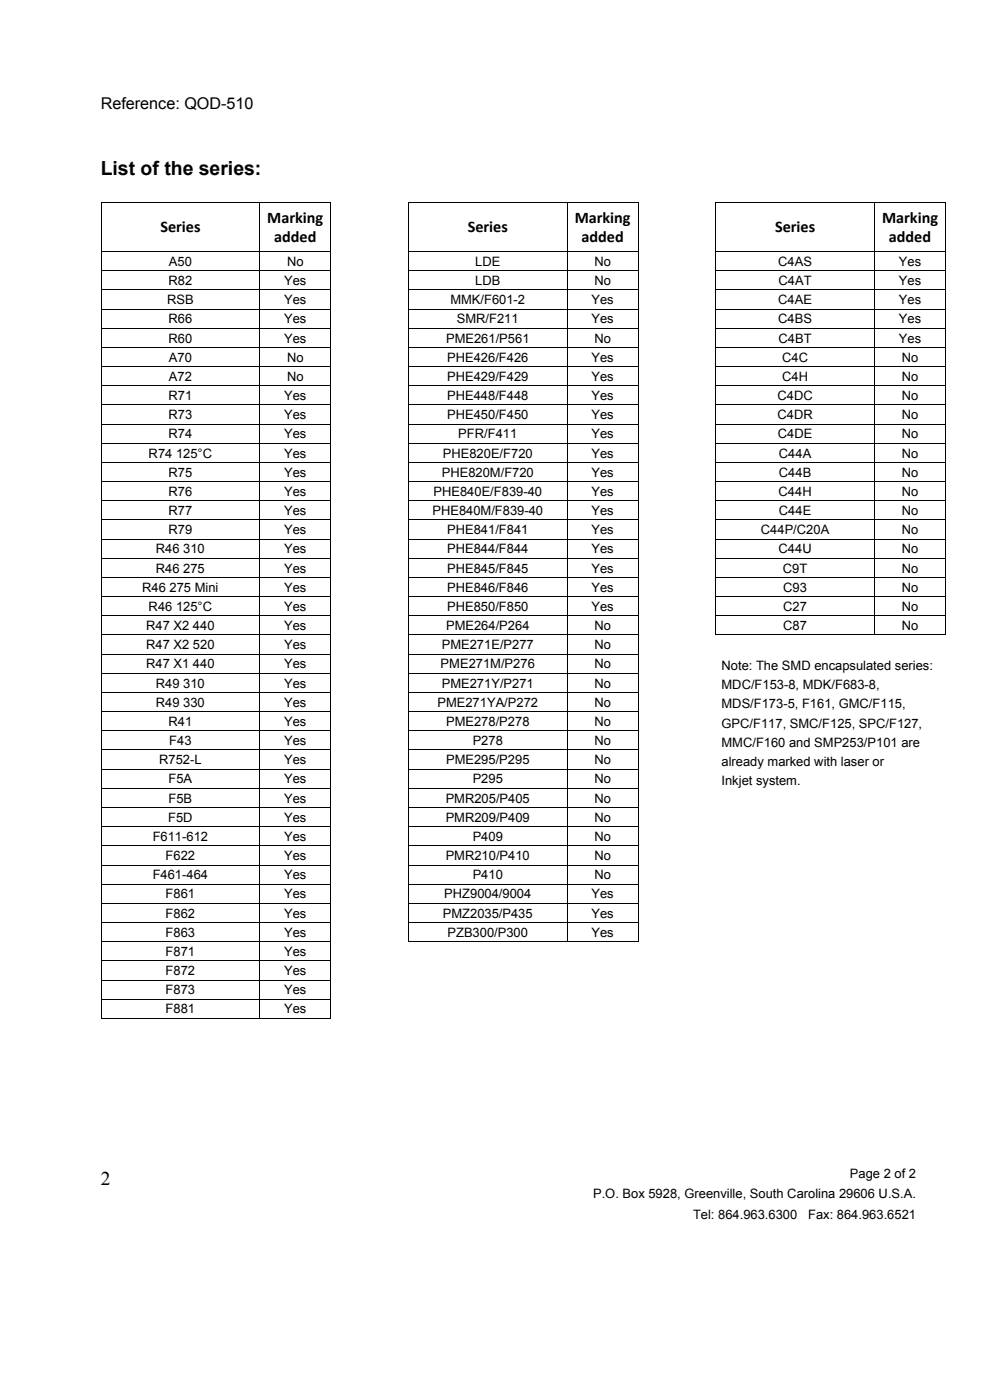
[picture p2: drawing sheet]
<svg xmlns="http://www.w3.org/2000/svg" width="210mm" height="297mm" viewBox="0 0 210 297" stroke-linecap="round" stroke-linejoin="round" font-family="sans-serif">
<defs><g id="words">
<g font-size="4.1">
<text x="21.4" y="37.2">List of the series:</text>
<text x="21.4" y="251.4">2</text>
</g>
<g font-size="3.4">
<text x="21.4" y="23.2">Reference: QOD-510</text>
<text x="56.7" y="47.2">Marking</text>
<text x="121.9" y="47.2">Marking</text>
<text x="187.1" y="47.2">Marking</text>
<text x="34" y="49.3">Series</text>
<text x="58.2" y="51.4">added</text>
<text x="99.2" y="49.3">Series</text>
<text x="123.4" y="51.4">added</text>
<text x="164.4" y="49.3">Series</text>
<text x="188.6" y="51.4">added</text>
</g>
<g font-size="2.7">
<text x="35.8" y="56.4">A50</text>
<text x="60.9" y="56.4">No</text>
<text x="100.8" y="56.4">LDE</text>
<text x="126.1" y="56.4">No</text>
<text x="165.1" y="56.4">C4AS</text>
<text x="190.7" y="56.4">Yes</text>
<text x="35.4" y="64.5">RSB</text>
<text x="35.8" y="60.5">R82</text>
<text x="60.3" y="60.5">Yes</text>
<text x="60.3" y="64.5">Yes</text>
<text x="95.5" y="64.5">MMK/F601-2</text>
<text x="100.8" y="60.5">LDB</text>
<text x="125.5" y="64.5">Yes</text>
<text x="126.1" y="60.5">No</text>
<text x="165.1" y="64.5">C4AE</text>
<text x="165.2" y="60.5">C4AT</text>
<text x="190.7" y="64.5">Yes</text>
<text x="190.7" y="60.5">Yes</text>
<text x="35.8" y="68.6">R66</text>
<text x="60.3" y="68.6">Yes</text>
<text x="96.9" y="68.6">SMR/F211</text>
<text x="125.5" y="68.6">Yes</text>
<text x="165.1" y="68.6">C4BS</text>
<text x="190.7" y="68.6">Yes</text>
<text x="35.8" y="72.7">R60</text>
<text x="35.8" y="76.7">A70</text>
<text x="60.3" y="72.7">Yes</text>
<text x="60.9" y="76.7">No</text>
<text x="94.6" y="72.7">PME261/P561</text>
<text x="94.9" y="76.7">PHE426/F426</text>
<text x="125.5" y="76.7">Yes</text>
<text x="126.1" y="72.7">No</text>
<text x="165.2" y="72.7">C4BT</text>
<text x="165.9" y="76.7">C4C</text>
<text x="190.7" y="72.7">Yes</text>
<text x="191.3" y="76.7">No</text>
<text x="35.8" y="80.8">A72</text>
<text x="60.9" y="80.8">No</text>
<text x="94.9" y="80.8">PHE429/F429</text>
<text x="125.5" y="80.8">Yes</text>
<text x="165.9" y="80.8">C4H</text>
<text x="191.3" y="80.8">No</text>
<text x="35.8" y="84.9">R71</text>
<text x="35.8" y="88.9">R73</text>
<text x="60.3" y="84.9">Yes</text>
<text x="60.3" y="88.9">Yes</text>
<text x="94.9" y="84.9">PHE448/F448</text>
<text x="94.9" y="88.9">PHE450/F450</text>
<text x="125.5" y="84.9">Yes</text>
<text x="125.5" y="88.9">Yes</text>
<text x="164.9" y="84.9">C4DC</text>
<text x="164.9" y="88.9">C4DR</text>
<text x="191.3" y="84.9">No</text>
<text x="191.3" y="88.9">No</text>
<text x="35.8" y="93">R74</text>
<text x="60.3" y="93">Yes</text>
<text x="97.2" y="93">PFR/F411</text>
<text x="125.5" y="93">Yes</text>
<text x="165" y="93">C4DE</text>
<text x="191.3" y="93">No</text>
<text x="31.5" y="97.1">R74 125°C</text>
<text x="35.8" y="101.1">R75</text>
<text x="60.3" y="97.1">Yes</text>
<text x="60.3" y="101.1">Yes</text>
<text x="93.7" y="101.1">PHE820M/F720</text>
<text x="93.9" y="97.1">PHE820E/F720</text>
<text x="125.5" y="97.1">Yes</text>
<text x="125.5" y="101.1">Yes</text>
<text x="165.2" y="97.1">C44A</text>
<text x="165.2" y="101.1">C44B</text>
<text x="191.3" y="97.1">No</text>
<text x="191.3" y="101.1">No</text>
<text x="35.8" y="105.2">R76</text>
<text x="60.3" y="105.2">Yes</text>
<text x="91.9" y="105.2">PHE840E/F839-40</text>
<text x="125.5" y="105.2">Yes</text>
<text x="165.2" y="105.2">C44H</text>
<text x="191.3" y="105.2">No</text>
<text x="35.8" y="109.3">R77</text>
<text x="35.8" y="113.3">R79</text>
<text x="60.3" y="109.3">Yes</text>
<text x="60.3" y="113.3">Yes</text>
<text x="91.7" y="109.3">PHE840M/F839-40</text>
<text x="94.9" y="113.3">PHE841/F841</text>
<text x="125.5" y="109.3">Yes</text>
<text x="125.5" y="113.3">Yes</text>
<text x="161.4" y="113.3">C44P/C20A</text>
<text x="165.2" y="109.3">C44E</text>
<text x="191.3" y="113.3">No</text>
<text x="191.3" y="109.3">No</text>
<text x="33.1" y="117.4">R46 310</text>
<text x="60.3" y="117.4">Yes</text>
<text x="94.9" y="117.4">PHE844/F844</text>
<text x="125.5" y="117.4">Yes</text>
<text x="165.2" y="117.4">C44U</text>
<text x="191.3" y="117.4">No</text>
<text x="30.2" y="125.5">R46 275 Mini</text>
<text x="33.1" y="121.5">R46 275</text>
<text x="60.3" y="125.5">Yes</text>
<text x="60.3" y="121.5">Yes</text>
<text x="94.9" y="121.5">PHE845/F845</text>
<text x="94.9" y="125.5">PHE846/F846</text>
<text x="125.5" y="121.5">Yes</text>
<text x="125.5" y="125.5">Yes</text>
<text x="166.1" y="121.5">C9T</text>
<text x="166.2" y="125.5">C93</text>
<text x="191.3" y="125.5">No</text>
<text x="191.3" y="121.5">No</text>
<text x="31.5" y="129.6">R46 125°C</text>
<text x="60.3" y="129.6">Yes</text>
<text x="94.9" y="129.6">PHE850/F850</text>
<text x="125.5" y="129.6">Yes</text>
<text x="166.2" y="129.6">C27</text>
<text x="191.3" y="129.6">No</text>
<text x="31" y="133.7">R47 X2 440</text>
<text x="31" y="137.7">R47 X2 520</text>
<text x="60.3" y="133.7">Yes</text>
<text x="60.3" y="137.7">Yes</text>
<text x="93.7" y="137.7">PME271E/P277</text>
<text x="94.6" y="133.7">PME264/P264</text>
<text x="126.1" y="133.7">No</text>
<text x="126.1" y="137.7">No</text>
<text x="166.2" y="133.7">C87</text>
<text x="191.3" y="133.7">No</text>
<text x="31" y="141.8">R47 X1 440</text>
<text x="60.3" y="141.8">Yes</text>
<text x="93.5" y="141.8">PME271M/P276</text>
<text x="126.1" y="141.8">No</text>
<text x="153.1" y="142.2">Note: The SMD encapsulated series:</text>
<text x="33.1" y="145.9">R49 310</text>
<text x="33.1" y="149.9">R49 330</text>
<text x="60.3" y="145.9">Yes</text>
<text x="60.3" y="149.9">Yes</text>
<text x="92.8" y="149.9">PME271YA/P272</text>
<text x="93.7" y="145.9">PME271Y/P271</text>
<text x="126.1" y="145.9">No</text>
<text x="126.1" y="149.9">No</text>
<text x="153.1" y="146.2">MDC/F153-8, MDK/F683-8,</text>
<text x="35.8" y="154">R41</text>
<text x="60.3" y="154">Yes</text>
<text x="94.6" y="154">PME278/P278</text>
<text x="126.1" y="154">No</text>
<text x="153.1" y="150.3">MDS/F173-5, F161, GMC/F115,</text>
<text x="153.1" y="154.4">GPC/F117, SMC/F125, SPC/F127,</text>
<text x="35.9" y="158.1">F43</text>
<text x="60.3" y="158.1">Yes</text>
<text x="100.3" y="158.1">P278</text>
<text x="126.1" y="158.1">No</text>
<text x="153.1" y="158.4">MMC/F160 and SMP253/P101 are</text>
<text x="33.8" y="162.1">R752-L</text>
<text x="35.8" y="166.2">F5A</text>
<text x="60.3" y="162.1">Yes</text>
<text x="60.3" y="166.2">Yes</text>
<text x="94.6" y="162.1">PME295/P295</text>
<text x="100.3" y="166.2">P295</text>
<text x="126.1" y="162.1">No</text>
<text x="126.1" y="166.2">No</text>
<text x="153.1" y="162.5">already marked with laser or</text>
<text x="153.1" y="166.6">Inkjet system.</text>
<text x="35.8" y="170.3">F5B</text>
<text x="60.3" y="170.3">Yes</text>
<text x="94.5" y="170.3">PMR205/P405</text>
<text x="126.1" y="170.3">No</text>
<text x="32.4" y="178.4">F611-612</text>
<text x="35.7" y="174.3">F5D</text>
<text x="60.3" y="178.4">Yes</text>
<text x="60.3" y="174.3">Yes</text>
<text x="94.5" y="174.3">PMR209/P409</text>
<text x="100.3" y="178.4">P409</text>
<text x="126.1" y="174.3">No</text>
<text x="126.1" y="178.4">No</text>
<text x="35.1" y="182.5">F622</text>
<text x="60.3" y="182.5">Yes</text>
<text x="94.5" y="182.5">PMR210/P410</text>
<text x="126.1" y="182.5">No</text>
<text x="32.4" y="186.5">F461-464</text>
<text x="35.1" y="190.6">F861</text>
<text x="60.3" y="186.5">Yes</text>
<text x="60.3" y="190.6">Yes</text>
<text x="94.2" y="190.6">PHZ9004/9004</text>
<text x="100.3" y="186.5">P410</text>
<text x="125.5" y="190.6">Yes</text>
<text x="126.1" y="186.5">No</text>
<text x="35.1" y="194.7">F862</text>
<text x="60.3" y="194.7">Yes</text>
<text x="93.9" y="194.7">PMZ2035/P435</text>
<text x="125.5" y="194.7">Yes</text>
<text x="35.1" y="198.7">F863</text>
<text x="35.1" y="202.8">F871</text>
<text x="60.3" y="198.7">Yes</text>
<text x="60.3" y="202.8">Yes</text>
<text x="94.9" y="198.7">PZB300/P300</text>
<text x="125.5" y="198.7">Yes</text>
<text x="35.1" y="206.9">F872</text>
<text x="60.3" y="206.9">Yes</text>
<text x="35.1" y="210.9">F873</text>
<text x="35.1" y="215">F881</text>
<text x="60.3" y="210.9">Yes</text>
<text x="60.3" y="215">Yes</text>
<text x="180.3" y="250">Page 2 of 2</text>
<text x="125.8" y="254.2">P.O. Box 5928, Greenville, South Carolina 29606 U.S.A.</text>
<text x="147" y="258.6">Tel: 864.963.6300</text>
<text x="171.4" y="258.6">Fax: 864.963.6521</text>
</g>
</g></defs>
<g fill="#000">
<path d="M21.4 42.8h.1v.2h-.1zM21.4 53.3h.1v.2h-.1zM21.4 57.4h.1v.1h-.1zM55 43h.2zM55 42.8h.2v.2h-.2zM55 53.3h.2v.2h-.2zM55 57.4h.2v.1h-.2zM70.1 42.8h.2v.2h-.2zM70.1 53.3h.2v.2h-.2zM70.1 57.4h.2v.1h-.2zM86.6 42.8h.1v.2h-.1zM86.6 53.3h.1v.2h-.1z"/>
<path d="M86.6 57.4h.1v.1h-.1zM120.2 43h.2zM120.2 42.8h.2v.2h-.2zM120.2 53.3h.2v.2h-.2zM120.2 57.4h.2v.1h-.2zM135.3 42.8h.2v.2h-.2zM135.3 53.3h.2v.2h-.2zM135.3 57.4h.2v.1h-.2zM151.8 42.8h.1v.2h-.1zM151.8 53.3h.1v.2h-.1zM151.8 57.4h.1v.1h-.1zM185.4 43h.2z"/>
<path d="M185.4 42.8h.2v.2h-.2zM185.4 53.3h.2v.2h-.2zM185.4 57.4h.2v.1h-.2zM200.5 42.8h.2v.2h-.2zM200.5 53.3h.2v.2h-.2zM200.5 57.4h.2v.1h-.2zM21.4 61.4h.1v.2h-.1zM21.4 65.5h.1v.2h-.1zM21.4 69.6h.1v.1h-.1zM21.4 73.6h.1v.2h-.1zM21.4 77.7h.1v.2h-.1zM55 61.4h.2v.2h-.2z"/>
<path d="M55 65.5h.2v.2h-.2zM55 69.6h.2v.1h-.2zM55 73.6h.2v.2h-.2zM55 77.7h.2v.2h-.2zM70.1 61.4h.2v.2h-.2zM70.1 65.5h.2v.2h-.2zM70.1 69.6h.2v.1h-.2zM70.1 73.6h.2v.2h-.2zM70.1 77.7h.2v.2h-.2zM86.6 61.4h.1v.2h-.1zM86.6 65.5h.1v.2h-.1zM86.6 69.6h.1v.1h-.1z"/>
<path d="M86.6 73.6h.1v.2h-.1zM86.6 77.7h.1v.2h-.1zM120.2 61.4h.2v.2h-.2zM120.2 65.5h.2v.2h-.2zM120.2 69.6h.2v.1h-.2zM120.2 73.6h.2v.2h-.2zM120.2 77.7h.2v.2h-.2zM135.3 61.4h.2v.2h-.2zM135.3 65.5h.2v.2h-.2zM135.3 69.6h.2v.1h-.2zM135.3 73.6h.2v.2h-.2zM135.3 77.7h.2v.2h-.2z"/>
<path d="M151.8 61.4h.1v.2h-.1zM151.8 65.5h.1v.2h-.1zM151.8 69.6h.1v.1h-.1zM151.8 73.6h.1v.2h-.1zM151.8 77.7h.1v.2h-.1zM185.4 61.4h.2v.2h-.2zM185.4 65.5h.2v.2h-.2zM185.4 69.6h.2v.1h-.2zM185.4 73.6h.2v.2h-.2zM185.4 77.7h.2v.2h-.2zM200.5 61.4h.2v.2h-.2zM200.5 65.5h.2v.2h-.2z"/>
<path d="M200.5 69.6h.2v.1h-.2zM200.5 73.6h.2v.2h-.2zM200.5 77.7h.2v.2h-.2zM21.4 81.8h.1v.1h-.1zM21.4 85.8h.1v.2h-.1zM21.4 89.9h.1v.2h-.1zM21.4 94h.1v.1h-.1zM21.4 98h.1v.2h-.1zM55 81.8h.2v.1h-.2zM55 85.8h.2v.2h-.2zM55 89.9h.2v.2h-.2zM55 94h.2v.1h-.2z"/>
<path d="M55 98h.2v.2h-.2zM70.1 81.8h.2v.1h-.2zM70.1 85.8h.2v.2h-.2zM70.1 89.9h.2v.2h-.2zM70.1 94h.2v.1h-.2zM70.1 98h.2v.2h-.2zM86.6 81.8h.1v.1h-.1zM86.6 85.8h.1v.2h-.1zM86.6 89.9h.1v.2h-.1zM86.6 94h.1v.1h-.1zM86.6 98h.1v.2h-.1zM120.2 81.8h.2v.1h-.2z"/>
<path d="M120.2 85.8h.2v.2h-.2zM120.2 89.9h.2v.2h-.2zM120.2 94h.2v.1h-.2zM120.2 98h.2v.2h-.2zM135.3 81.8h.2v.1h-.2zM135.3 85.8h.2v.2h-.2zM135.3 89.9h.2v.2h-.2zM135.3 94h.2v.1h-.2zM135.3 98h.2v.2h-.2zM151.8 81.8h.1v.1h-.1zM151.8 85.8h.1v.2h-.1zM151.8 89.9h.1v.2h-.1z"/>
<path d="M151.8 94h.1v.1h-.1zM151.8 98h.1v.2h-.1zM185.4 81.8h.2v.1h-.2zM185.4 85.8h.2v.2h-.2zM185.4 89.9h.2v.2h-.2zM185.4 94h.2v.1h-.2zM185.4 98h.2v.2h-.2zM200.5 81.8h.2v.1h-.2zM200.5 85.8h.2v.2h-.2zM200.5 89.9h.2v.2h-.2zM200.5 94h.2v.1h-.2zM200.5 98h.2v.2h-.2z"/>
<path d="M21.4 102.1h.1v.2h-.1zM21.4 106.2h.1v.1h-.1zM21.4 110.2h.1v.2h-.1zM21.4 114.3h.1v.2h-.1zM21.4 118.4h.1v.1h-.1zM55 102.1h.2v.2h-.2zM55 106.2h.2v.1h-.2zM55 110.2h.2v.2h-.2zM55 114.3h.2v.2h-.2zM55 118.4h.2v.1h-.2zM70.1 102.1h.2v.2h-.2zM70.1 106.2h.2v.1h-.2z"/>
<path d="M70.1 110.2h.2v.2h-.2zM70.1 114.3h.2v.2h-.2zM70.1 118.4h.2v.1h-.2zM86.6 102.1h.1v.2h-.1zM86.6 106.2h.1v.1h-.1zM86.6 110.2h.1v.2h-.1zM86.6 114.3h.1v.2h-.1zM86.6 118.4h.1v.1h-.1zM120.2 102.1h.2v.2h-.2zM120.2 106.2h.2v.1h-.2zM120.2 110.2h.2v.2h-.2zM120.2 114.3h.2v.2h-.2z"/>
<path d="M120.2 118.4h.2v.1h-.2zM135.3 102.1h.2v.2h-.2zM135.3 106.2h.2v.1h-.2zM135.3 110.2h.2v.2h-.2zM135.3 114.3h.2v.2h-.2zM135.3 118.4h.2v.1h-.2zM151.8 102.1h.1v.2h-.1zM151.8 106.2h.1v.1h-.1zM151.8 110.2h.1v.2h-.1zM151.8 114.3h.1v.2h-.1zM151.8 118.4h.1v.1h-.1zM185.4 102.1h.2v.2h-.2z"/>
<path d="M185.4 106.2h.2v.1h-.2zM185.4 110.2h.2v.2h-.2zM185.4 114.3h.2v.2h-.2zM185.4 118.4h.2v.1h-.2zM200.5 102.1h.2v.2h-.2zM200.5 106.2h.2v.1h-.2zM200.5 110.2h.2v.2h-.2zM200.5 114.3h.2v.2h-.2zM200.5 118.4h.2v.1h-.2zM21.4 122.4h.1v.2h-.1zM21.4 126.5h.1v.2h-.1zM21.4 130.6h.1v.1h-.1z"/>
<path d="M21.4 134.6h.1v.2h-.1zM21.4 138.7h.1v.2h-.1zM55 122.4h.2v.2h-.2zM55 126.5h.2v.2h-.2zM55 130.6h.2v.1h-.2zM55 134.6h.2v.2h-.2zM55 138.7h.2v.2h-.2zM70.1 122.4h.2v.2h-.2zM70.1 126.5h.2v.2h-.2zM70.1 130.6h.2v.1h-.2zM70.1 134.6h.2v.2h-.2zM70.1 138.7h.2v.2h-.2z"/>
<path d="M86.6 122.4h.1v.2h-.1zM86.6 126.5h.1v.2h-.1zM86.6 130.6h.1v.1h-.1zM86.6 134.6h.1v.2h-.1zM86.6 138.7h.1v.2h-.1zM120.2 122.4h.2v.2h-.2zM120.2 126.5h.2v.2h-.2zM120.2 130.6h.2v.1h-.2zM120.2 134.6h.2v.2h-.2zM120.2 138.7h.2v.2h-.2zM135.3 122.4h.2v.2h-.2zM135.3 126.5h.2v.2h-.2z"/>
<path d="M135.3 130.6h.2v.1h-.2zM135.3 134.6h.2v.2h-.2zM135.3 138.7h.2v.2h-.2zM151.8 122.4h.1v.2h-.1zM151.8 126.5h.1v.2h-.1zM151.8 130.6h.1v.1h-.1zM151.8 134.6h.1v.2h-.1zM151.9 134.6h.2v.2h-.2zM185.4 122.4h.2v.2h-.2zM185.4 126.5h.2v.2h-.2zM185.4 130.6h.2v.1h-.2zM185.4 134.6h.2v.2h-.2z"/>
<path d="M185.6 134.6h.1v.2h-.1zM200.5 122.4h.2v.2h-.2zM200.5 126.5h.2v.2h-.2zM200.5 130.6h.2v.1h-.2zM200.5 134.6h.2v.2h-.2zM21.4 142.8h.1v.1h-.1zM21.4 146.8h.1v.2h-.1zM21.4 150.9h.1v.2h-.1zM21.4 155h.1v.1h-.1zM21.4 159h.1v.2h-.1zM55 142.8h.2v.1h-.2zM55 146.8h.2v.2h-.2z"/>
<path d="M55 150.9h.2v.2h-.2zM55 155h.2v.1h-.2zM55 159h.2v.2h-.2zM70.1 142.8h.2v.1h-.2zM70.1 146.8h.2v.2h-.2zM70.1 150.9h.2v.2h-.2zM70.1 155h.2v.1h-.2zM70.1 159h.2v.2h-.2zM86.6 142.8h.1v.1h-.1zM86.6 146.8h.1v.2h-.1zM86.6 150.9h.1v.2h-.1zM86.6 155h.1v.1h-.1z"/>
<path d="M86.6 159h.1v.2h-.1zM120.2 142.8h.2v.1h-.2zM120.2 146.8h.2v.2h-.2zM120.2 150.9h.2v.2h-.2zM120.2 155h.2v.1h-.2zM120.2 159h.2v.2h-.2zM135.3 142.8h.2v.1h-.2zM135.3 146.8h.2v.2h-.2zM135.3 150.9h.2v.2h-.2zM135.3 155h.2v.1h-.2zM135.3 159h.2v.2h-.2zM21.4 163.1h.1v.2h-.1z"/>
<path d="M21.4 167.2h.1v.1h-.1zM21.4 171.2h.1v.2h-.1zM21.4 175.3h.1v.2h-.1zM21.4 179.4h.1v.1h-.1zM55 163.1h.2v.2h-.2zM55 167.2h.2v.1h-.2zM55 171.2h.2v.2h-.2zM55 175.3h.2v.2h-.2zM55 179.4h.2v.1h-.2zM70.1 163.1h.2v.2h-.2zM70.1 167.2h.2v.1h-.2zM70.1 171.2h.2v.2h-.2z"/>
<path d="M70.1 175.3h.2v.2h-.2zM70.1 179.4h.2v.1h-.2zM86.6 163.1h.1v.2h-.1zM86.6 167.2h.1v.1h-.1zM86.6 171.2h.1v.2h-.1zM86.6 175.3h.1v.2h-.1zM86.6 179.4h.1v.1h-.1zM120.2 163.1h.2v.2h-.2zM120.2 167.2h.2v.1h-.2zM120.2 171.2h.2v.2h-.2zM120.2 175.3h.2v.2h-.2zM120.2 179.4h.2v.1h-.2z"/>
<path d="M135.3 163.1h.2v.2h-.2zM135.3 167.2h.2v.1h-.2zM135.3 171.2h.2v.2h-.2zM135.3 175.3h.2v.2h-.2zM135.3 179.4h.2v.1h-.2zM21.4 183.4h.1v.2h-.1zM21.4 187.5h.1v.2h-.1zM21.4 191.6h.1v.1h-.1zM21.4 195.6h.1v.2h-.1zM21.4 199.7h.1v.2h-.1zM55 183.4h.2v.2h-.2zM55 187.5h.2v.2h-.2z"/>
<path d="M55 191.6h.2v.1h-.2zM55 195.6h.2v.2h-.2zM55 199.7h.2v.2h-.2zM70.1 183.4h.2v.2h-.2zM70.1 187.5h.2v.2h-.2zM70.1 191.6h.2v.1h-.2zM70.1 195.6h.2v.2h-.2zM70.1 199.7h.2v.2h-.2zM86.6 183.4h.1v.2h-.1zM86.6 187.5h.1v.2h-.1zM86.6 191.6h.1v.1h-.1zM86.6 195.6h.1v.2h-.1z"/>
<path d="M86.6 199.7h.1v.2h-.1zM86.7 199.7h.2v.2h-.2zM120.2 183.4h.2v.2h-.2zM120.2 187.5h.2v.2h-.2zM120.2 191.6h.2v.1h-.2zM120.2 195.6h.2v.2h-.2zM120.2 199.7h.2v.2h-.2zM120.4 199.7h.1v.2h-.1zM135.3 183.4h.2v.2h-.2zM135.3 187.5h.2v.2h-.2zM135.3 191.6h.2v.1h-.2zM135.3 195.6h.2v.2h-.2z"/>
<path d="M135.3 199.7h.2v.2h-.2zM21.4 203.8h.1v.1h-.1zM21.4 207.8h.1v.2h-.1zM21.4 211.9h.1v.2h-.1zM21.4 216h.1v.1h-.1zM55 203.8h.2v.1h-.2zM55 207.8h.2v.2h-.2zM55 211.9h.2v.2h-.2zM55 216h.2v.1h-.2zM70.1 203.8h.2v.1h-.2zM70.1 207.8h.2v.2h-.2zM70.1 211.9h.2v.2h-.2z"/>
<path d="M70.1 216h.2v.1h-.2z"/>
</g>
<g fill="none" stroke="#000" stroke-width=".21">
<path d="M21.5 43v10.3M21.5 53.5v3.9M21.5 57.5v3.9M21.5 42.9h33.5M21.5 53.4h33.5M21.5 57.4h33.5M55.1 43v10.3M55.1 53.5v3.9M55.1 57.5v3.9M55.2 42.9h14.9M55.2 53.4h14.9M55.2 57.4h14.9"/>
<path d="M70.2 43v10.3M70.2 53.5v3.9M70.2 57.5v3.9M86.7 43v10.3M86.7 53.5v3.9M86.7 57.5v3.9M86.7 42.9h33.5M86.7 53.4h33.5M86.7 57.4h33.5M120.3 43v10.3M120.3 53.5v3.9M120.3 57.5v3.9"/>
<path d="M120.4 42.9h14.9M120.4 53.4h14.9M120.4 57.4h14.9M135.4 43v10.3M135.4 53.5v3.9M135.4 57.5v3.9M151.9 43v10.3M151.9 53.5v3.9M151.9 57.5v3.9M151.9 42.9h33.5M151.9 53.4h33.5M151.9 57.4h33.5"/>
<path d="M185.5 43v10.3M185.5 53.5v3.9M185.5 57.5v3.9M185.6 42.9h14.9M185.6 53.4h14.9M185.6 57.4h14.9M200.6 43v10.3M200.6 53.5v3.9M200.6 57.5v3.9M21.5 61.6v3.9M21.5 65.7v3.9M21.5 69.7v3.9"/>
<path d="M21.5 73.8v3.9M21.5 77.9v3.9M21.5 61.5h33.5M21.5 65.6h33.5M21.5 69.6h33.5M21.5 73.7h33.5M21.5 77.8h33.5M55.1 61.6v3.9M55.1 65.7v3.9M55.1 69.7v3.9M55.1 73.8v3.9M55.1 77.9v3.9"/>
<path d="M55.2 61.5h14.9M55.2 65.6h14.9M55.2 69.6h14.9M55.2 73.7h14.9M55.2 77.8h14.9M70.2 61.6v3.9M70.2 65.7v3.9M70.2 69.7v3.9M70.2 73.8v3.9M70.2 77.9v3.9M86.7 61.6v3.9M86.7 65.7v3.9"/>
<path d="M86.7 69.7v3.9M86.7 73.8v3.9M86.7 77.9v3.9M86.7 61.5h33.5M86.7 65.6h33.5M86.7 69.6h33.5M86.7 73.7h33.5M86.7 77.8h33.5M120.3 61.6v3.9M120.3 65.7v3.9M120.3 69.7v3.9M120.3 73.8v3.9"/>
<path d="M120.3 77.9v3.9M120.4 61.5h14.9M120.4 65.6h14.9M120.4 69.6h14.9M120.4 73.7h14.9M120.4 77.8h14.9M135.4 61.6v3.9M135.4 65.7v3.9M135.4 69.7v3.9M135.4 73.8v3.9M135.4 77.9v3.9M151.9 61.6v3.9"/>
<path d="M151.9 65.7v3.9M151.9 69.7v3.9M151.9 73.8v3.9M151.9 77.9v3.9M151.9 61.5h33.5M151.9 65.6h33.5M151.9 69.6h33.5M151.9 73.7h33.5M151.9 77.8h33.5M185.5 61.6v3.9M185.5 65.7v3.9M185.5 69.7v3.9"/>
<path d="M185.5 73.8v3.9M185.5 77.9v3.9M185.6 61.5h14.9M185.6 65.6h14.9M185.6 69.6h14.9M185.6 73.7h14.9M185.6 77.8h14.9M200.6 61.6v3.9M200.6 65.7v3.9M200.6 69.7v3.9M200.6 73.8v3.9M200.6 77.9v3.9"/>
<path d="M21.5 81.9v3.9M21.5 86v3.9M21.5 90.1v3.9M21.5 94.1v3.9M21.5 98.2v3.9M21.5 81.8h33.5M21.5 85.9h33.5M21.5 90h33.5M21.5 94h33.5M21.5 98.1h33.5M55.1 81.9v3.9M55.1 86v3.9"/>
<path d="M55.1 90.1v3.9M55.1 94.1v3.9M55.1 98.2v3.9M55.2 81.8h14.9M55.2 85.9h14.9M55.2 90h14.9M55.2 94h14.9M55.2 98.1h14.9M70.2 81.9v3.9M70.2 86v3.9M70.2 90.1v3.9M70.2 94.1v3.9"/>
<path d="M70.2 98.2v3.9M86.7 81.9v3.9M86.7 86v3.9M86.7 90.1v3.9M86.7 94.1v3.9M86.7 98.2v3.9M86.7 81.8h33.5M86.7 85.9h33.5M86.7 90h33.5M86.7 94h33.5M86.7 98.1h33.5M120.3 81.9v3.9"/>
<path d="M120.3 86v3.9M120.3 90.1v3.9M120.3 94.1v3.9M120.3 98.2v3.9M120.4 81.8h14.9M120.4 85.9h14.9M120.4 90h14.9M120.4 94h14.9M120.4 98.1h14.9M135.4 81.9v3.9M135.4 86v3.9M135.4 90.1v3.9"/>
<path d="M135.4 94.1v3.9M135.4 98.2v3.9M151.9 81.9v3.9M151.9 86v3.9M151.9 90.1v3.9M151.9 94.1v3.9M151.9 98.2v3.9M151.9 81.8h33.5M151.9 85.9h33.5M151.9 90h33.5M151.9 94h33.5M151.9 98.1h33.5"/>
<path d="M185.5 81.9v3.9M185.5 86v3.9M185.5 90.1v3.9M185.5 94.1v3.9M185.5 98.2v3.9M185.6 81.8h14.9M185.6 85.9h14.9M185.6 90h14.9M185.6 94h14.9M185.6 98.1h14.9M200.6 81.9v3.9M200.6 86v3.9"/>
<path d="M200.6 90.1v3.9M200.6 94.1v3.9M200.6 98.2v3.9M21.5 102.3v3.9M21.5 106.3v3.9M21.5 110.4v3.9M21.5 114.5v3.9M21.5 118.5v3.9M21.5 102.2h33.5M21.5 106.2h33.5M21.5 110.3h33.5M21.5 114.4h33.5"/>
<path d="M21.5 118.4h33.5M55.1 102.3v3.9M55.1 106.3v3.9M55.1 110.4v3.9M55.1 114.5v3.9M55.1 118.5v3.9M55.2 102.2h14.9M55.2 106.2h14.9M55.2 110.3h14.9M55.2 114.4h14.9M55.2 118.4h14.9M70.2 102.3v3.9"/>
<path d="M70.2 106.3v3.9M70.2 110.4v3.9M70.2 114.5v3.9M70.2 118.5v3.9M86.7 102.3v3.9M86.7 106.3v3.9M86.7 110.4v3.9M86.7 114.5v3.9M86.7 118.5v3.9M86.7 102.2h33.5M86.7 106.2h33.5M86.7 110.3h33.5"/>
<path d="M86.7 114.4h33.5M86.7 118.4h33.5M120.3 102.3v3.9M120.3 106.3v3.9M120.3 110.4v3.9M120.3 114.5v3.9M120.3 118.5v3.9M120.4 102.2h14.9M120.4 106.2h14.9M120.4 110.3h14.9M120.4 114.4h14.9M120.4 118.4h14.9"/>
<path d="M135.4 102.3v3.9M135.4 106.3v3.9M135.4 110.4v3.9M135.4 114.5v3.9M135.4 118.5v3.9M151.9 102.3v3.9M151.9 106.3v3.9M151.9 110.4v3.9M151.9 114.5v3.9M151.9 118.5v3.9M151.9 102.2h33.5M151.9 106.2h33.5"/>
<path d="M151.9 110.3h33.5M151.9 114.4h33.5M151.9 118.4h33.5M185.5 102.3v3.9M185.5 106.3v3.9M185.5 110.4v3.9M185.5 114.5v3.9M185.5 118.5v3.9M185.6 102.2h14.9M185.6 106.2h14.9M185.6 110.3h14.9M185.6 114.4h14.9"/>
<path d="M185.6 118.4h14.9M200.6 102.3v3.9M200.6 106.3v3.9M200.6 110.4v3.9M200.6 114.5v3.9M200.6 118.5v3.9M21.5 122.6v3.9M21.5 126.7v3.9M21.5 130.7v3.9M21.5 134.8v3.9M21.5 138.9v3.9M21.5 122.5h33.5"/>
<path d="M21.5 126.6h33.5M21.5 130.6h33.5M21.5 134.7h33.5M21.5 138.8h33.5M55.1 122.6v3.9M55.1 126.7v3.9M55.1 130.7v3.9M55.1 134.8v3.9M55.1 138.9v3.9M55.2 122.5h14.9M55.2 126.6h14.9M55.2 130.6h14.9"/>
<path d="M55.2 134.7h14.9M55.2 138.8h14.9M70.2 122.6v3.9M70.2 126.7v3.9M70.2 130.7v3.9M70.2 134.8v3.9M70.2 138.9v3.9M86.7 122.6v3.9M86.7 126.7v3.9M86.7 130.7v3.9M86.7 134.8v3.9M86.7 138.9v3.9"/>
<path d="M86.7 122.5h33.5M86.7 126.6h33.5M86.7 130.6h33.5M86.7 134.7h33.5M86.7 138.8h33.5M120.3 122.6v3.9M120.3 126.7v3.9M120.3 130.7v3.9M120.3 134.8v3.9M120.3 138.9v3.9M120.4 122.5h14.9M120.4 126.6h14.9"/>
<path d="M120.4 130.6h14.9M120.4 134.7h14.9M120.4 138.8h14.9M135.4 122.6v3.9M135.4 126.7v3.9M135.4 130.7v3.9M135.4 134.8v3.9M135.4 138.9v3.9M151.9 122.6v3.9M151.9 126.7v3.9M151.9 130.7v3.9M151.9 122.5h33.5"/>
<path d="M151.9 126.6h33.5M151.9 130.6h33.5M152.1 134.7h33.3M185.5 122.6v3.9M185.5 126.7v3.9M185.5 130.7v3.9M185.6 122.5h14.9M185.6 126.6h14.9M185.6 130.6h14.9M185.7 134.7h14.8M200.6 122.6v3.9M200.6 126.7v3.9"/>
<path d="M200.6 130.7v3.9M21.5 142.9v3.9M21.5 147v3.9M21.5 151.1v3.9M21.5 155.1v3.9M21.5 159.2v3.9M21.5 142.8h33.5M21.5 146.9h33.5M21.5 151h33.5M21.5 155h33.5M21.5 159.1h33.5M55.1 142.9v3.9"/>
<path d="M55.1 147v3.9M55.1 151.1v3.9M55.1 155.1v3.9M55.1 159.2v3.9M55.2 142.8h14.9M55.2 146.9h14.9M55.2 151h14.9M55.2 155h14.9M55.2 159.1h14.9M70.2 142.9v3.9M70.2 147v3.9M70.2 151.1v3.9"/>
<path d="M70.2 155.1v3.9M70.2 159.2v3.9M86.7 142.9v3.9M86.7 147v3.9M86.7 151.1v3.9M86.7 155.1v3.9M86.7 159.2v3.9M86.7 142.8h33.5M86.7 146.9h33.5M86.7 151h33.5M86.7 155h33.5M86.7 159.1h33.5"/>
<path d="M120.3 142.9v3.9M120.3 147v3.9M120.3 151.1v3.9M120.3 155.1v3.9M120.3 159.2v3.9M120.4 142.8h14.9M120.4 146.9h14.9M120.4 151h14.9M120.4 155h14.9M120.4 159.1h14.9M135.4 142.9v3.9M135.4 147v3.9"/>
<path d="M135.4 151.1v3.9M135.4 155.1v3.9M135.4 159.2v3.9M21.5 163.3v3.9M21.5 167.3v3.9M21.5 171.4v3.9M21.5 175.5v3.9M21.5 179.5v3.9M21.5 163.2h33.5M21.5 167.2h33.5M21.5 171.3h33.5M21.5 175.4h33.5"/>
<path d="M21.5 179.4h33.5M55.1 163.3v3.9M55.1 167.3v3.9M55.1 171.4v3.9M55.1 175.5v3.9M55.1 179.5v3.9M55.2 163.2h14.9M55.2 167.2h14.9M55.2 171.3h14.9M55.2 175.4h14.9M55.2 179.4h14.9M70.2 163.3v3.9"/>
<path d="M70.2 167.3v3.9M70.2 171.4v3.9M70.2 175.5v3.9M70.2 179.5v3.9M86.7 163.3v3.9M86.7 167.3v3.9M86.7 171.4v3.9M86.7 175.5v3.9M86.7 179.5v3.9M86.7 163.2h33.5M86.7 167.2h33.5M86.7 171.3h33.5"/>
<path d="M86.7 175.4h33.5M86.7 179.4h33.5M120.3 163.3v3.9M120.3 167.3v3.9M120.3 171.4v3.9M120.3 175.5v3.9M120.3 179.5v3.9M120.4 163.2h14.9M120.4 167.2h14.9M120.4 171.3h14.9M120.4 175.4h14.9M120.4 179.4h14.9"/>
<path d="M135.4 163.3v3.9M135.4 167.3v3.9M135.4 171.4v3.9M135.4 175.5v3.9M135.4 179.5v3.9M21.5 183.6v3.9M21.5 187.7v3.9M21.5 191.7v3.9M21.5 195.8v3.9M21.5 199.9v3.9M21.5 183.5h33.5M21.5 187.6h33.5"/>
<path d="M21.5 191.6h33.5M21.5 195.7h33.5M21.5 199.8h33.5M55.1 183.6v3.9M55.1 187.7v3.9M55.1 191.7v3.9M55.1 195.8v3.9M55.1 199.9v3.9M55.2 183.5h14.9M55.2 187.6h14.9M55.2 191.6h14.9M55.2 195.7h14.9"/>
<path d="M55.2 199.8h14.9M70.2 183.6v3.9M70.2 187.7v3.9M70.2 191.7v3.9M70.2 195.8v3.9M70.2 199.9v3.9M86.7 183.6v3.9M86.7 187.7v3.9M86.7 191.7v3.9M86.7 195.8v3.9M86.7 183.5h33.5M86.7 187.6h33.5"/>
<path d="M86.7 191.6h33.5M86.7 195.7h33.5M86.9 199.8h33.3M120.3 183.6v3.9M120.3 187.7v3.9M120.3 191.7v3.9M120.3 195.8v3.9M120.4 183.5h14.9M120.4 187.6h14.9M120.4 191.6h14.9M120.4 195.7h14.9M120.5 199.8h14.8"/>
<path d="M135.4 183.6v3.9M135.4 187.7v3.9M135.4 191.7v3.9M135.4 195.8v3.9M21.5 203.9v3.9M21.5 208v3.9M21.5 212.1v3.9M21.5 203.8h33.5M21.5 207.9h33.5M21.5 212h33.5M21.5 216h33.5M55.1 203.9v3.9"/>
<path d="M55.1 208v3.9M55.1 212.1v3.9M55.2 203.8h14.9M55.2 207.9h14.9M55.2 212h14.9M55.2 216h14.9M70.2 203.9v3.9M70.2 208v3.9M70.2 212.1v3.9"/>
</g>
<use href="#words"/>
</svg>
